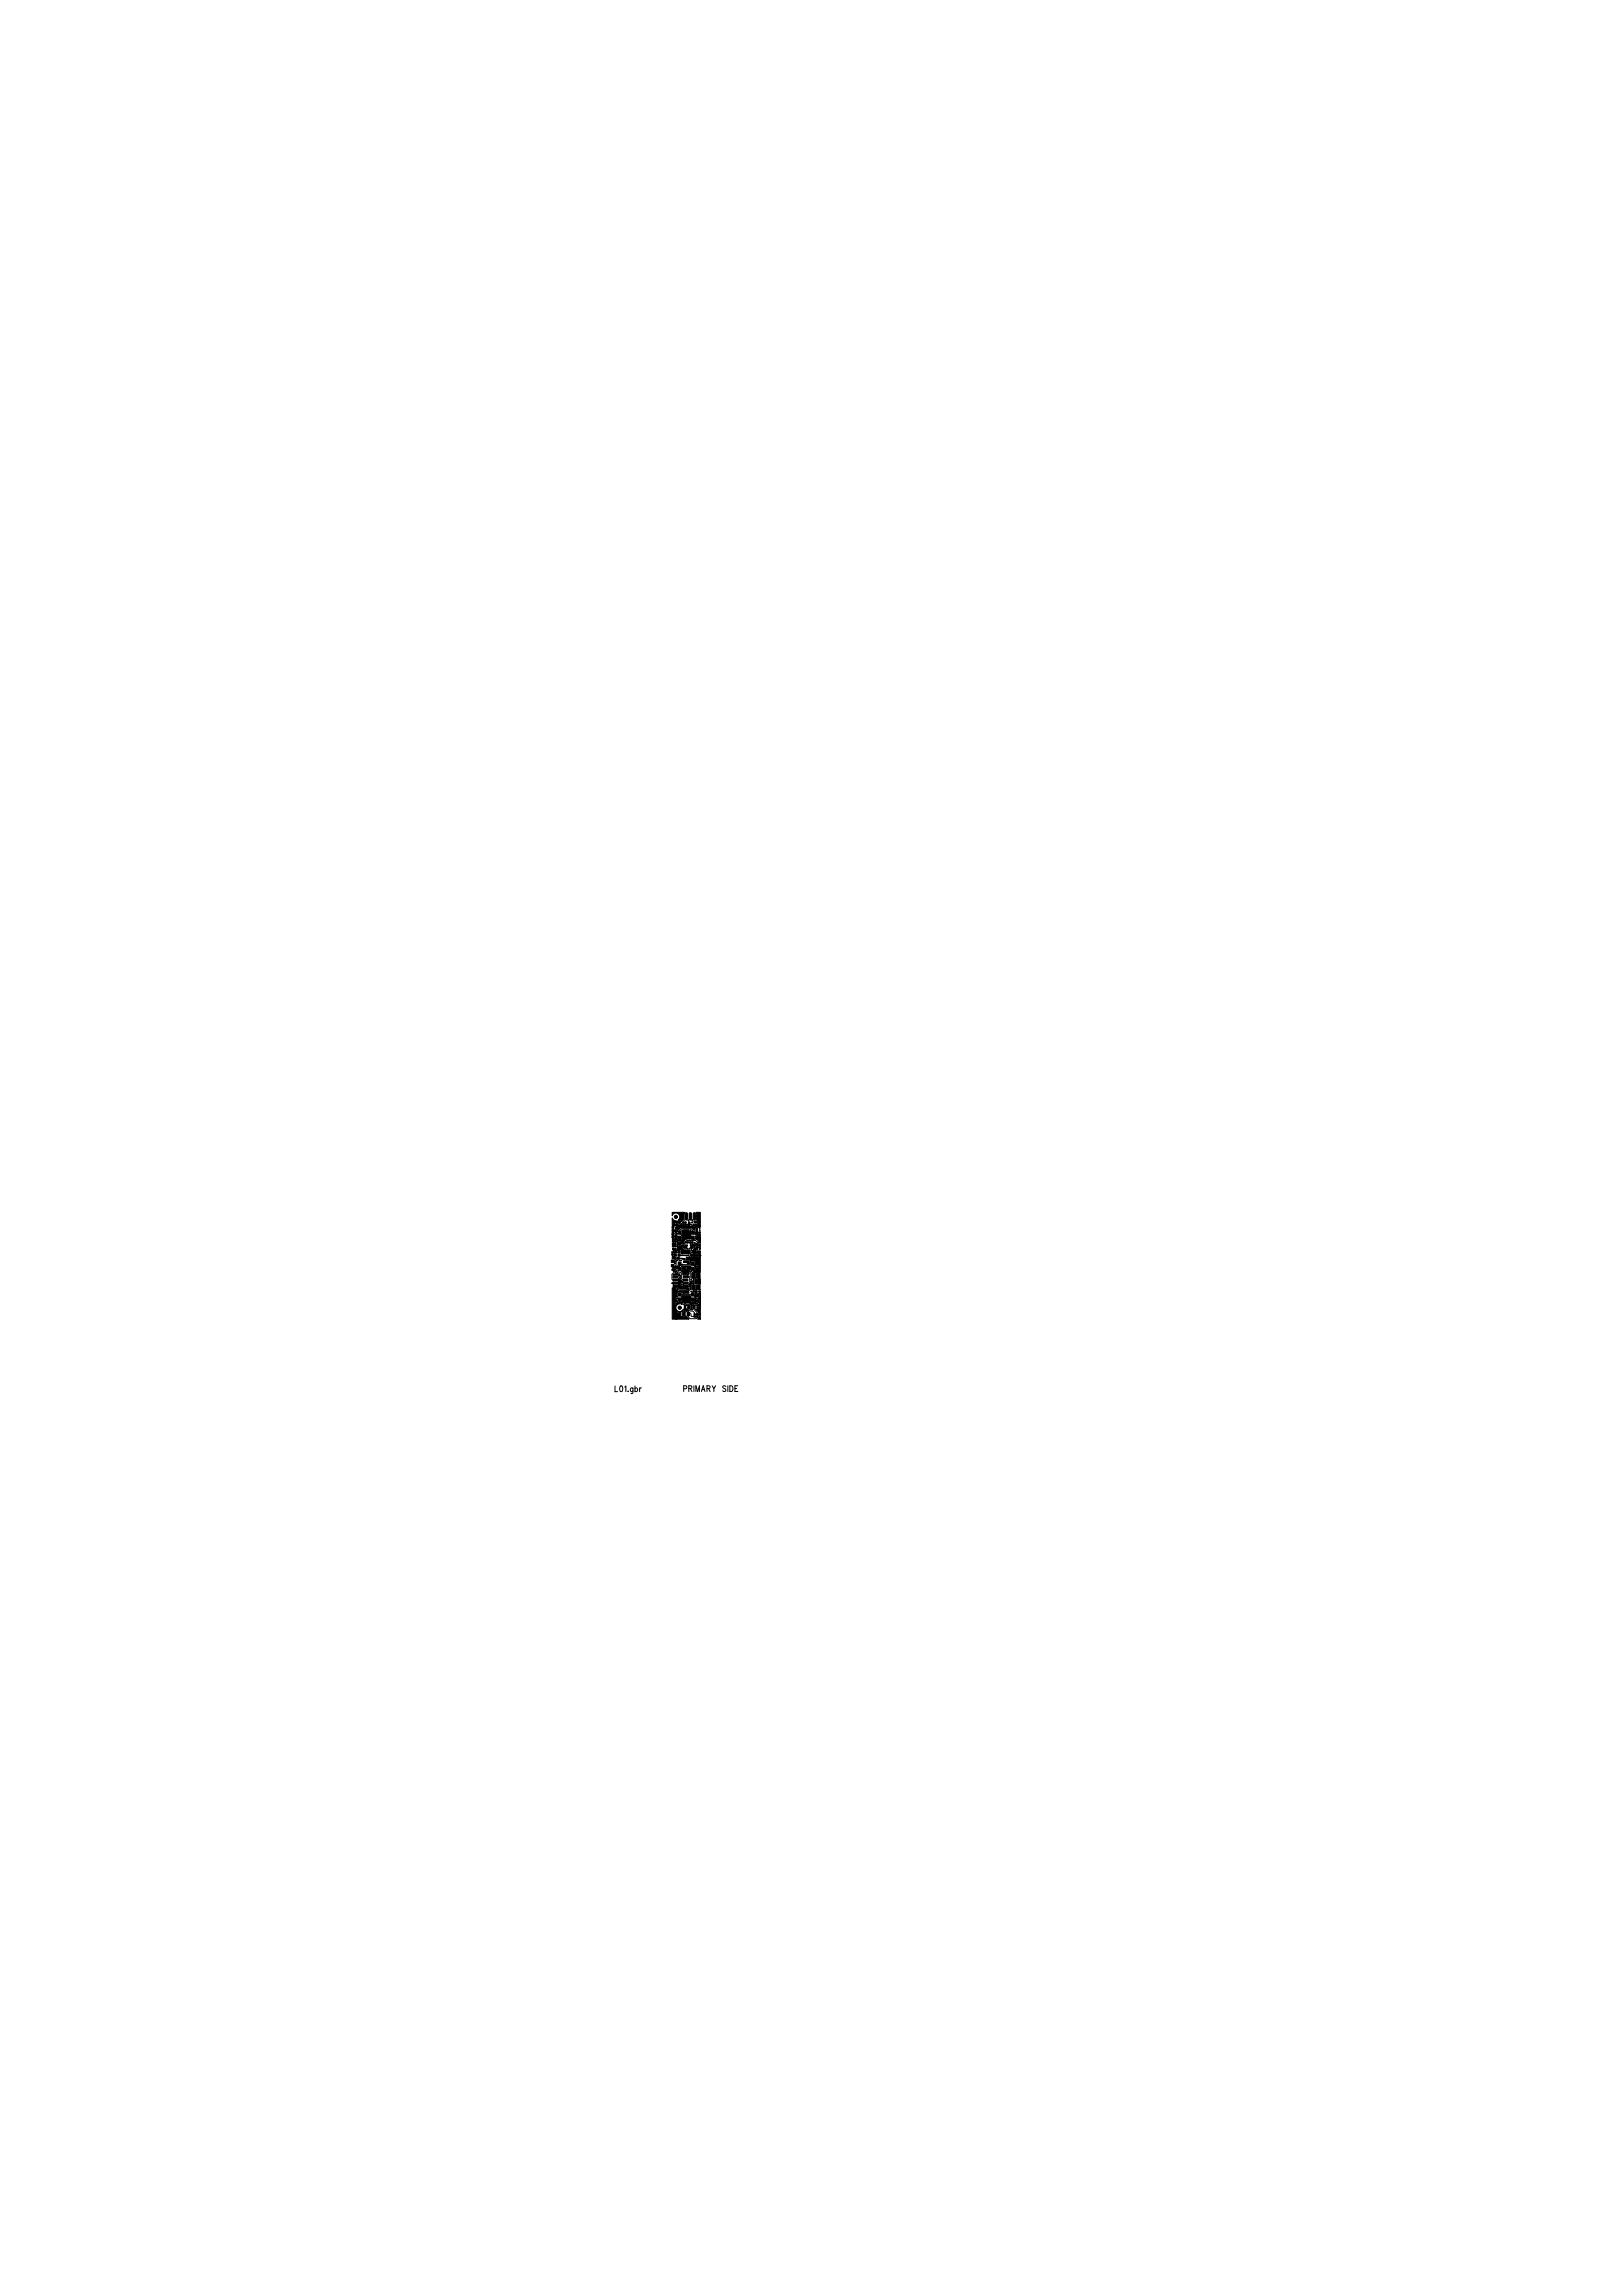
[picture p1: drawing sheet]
<svg xmlns="http://www.w3.org/2000/svg" width="210mm" height="297mm" viewBox="0 0 210 297" stroke-linecap="round" stroke-linejoin="round" font-family="sans-serif">
<defs><g id="words">
<text font-size="2.4" x="87" y="166.7">J1S4</text>
<text font-size="2.2" x="89" y="162.7">J3</text>
<g font-size="1.7">
<text x="87.5" y="160.4">S2</text>
<text x="87.5" y="164.4">S0</text>
<text x="87.5" y="168.4">S1</text>
</g>
<g font-size="1.3">
<text x="87.5" y="161.7">R1</text>
<text x="79.5" y="180.1">L01.gbr</text>
<text x="88.4" y="180.1">PRIMARY SIDE</text>
</g>
<text font-size="1" x="88.1" y="170.3">D1</text>
<g font-size=".9">
<text x="87" y="157.8">FID1 P21P9P15</text>
<text x="86.6" y="163.5">P22</text>
<text x="86.6" y="164">P7</text>
<text x="89.8" y="168">P12</text>
<text x="87.5" y="169.5">FID2 Q2Q3</text>
<text x="89.8" y="168.6">P13</text>
</g>
<g font-size=".8">
<text x="86.9" y="159.3">C1</text>
<text x="86.9" y="160.1">C25</text>
<text x="87.3" y="159">C17</text>
<text x="87.8" y="157.9" transform="rotate(-90 87.8 157.9)">FID1x1</text>
<text x="89.8" y="158.6">C19</text>
<text x="89.9" y="160.1">C28</text>
<text x="88.3" y="169.6" transform="rotate(-90 88.3 169.6)">FID2x1</text>
</g>
<text font-size=".7" x="89.1" y="159.3" transform="rotate(-90 89.1 159.3)">S2x5</text>
<g font-size=".6">
<text x="86.9" y="161.3">R9R5</text>
<text x="86.9" y="160.7">R20</text>
<text x="89" y="158.6">R21</text>
<text x="89.9" y="159.3">R23</text>
<text x="90.3" y="160.8">R12</text>
<text x="86.8" y="162.4">R2</text>
<text x="87.6" y="166.6" transform="rotate(-90 87.6 166.6)">J1x8 J1x6 J1x4 J1x2</text>
<text x="88.9" y="166.6" transform="rotate(-90 88.9 166.6)">J1x7 J1x5 J1x3 J1x1</text>
<text x="88.4" y="169.3">R17</text>
<text x="89.7" y="170.4">R3R31</text>
<text x="90.1" y="169.3">R18</text>
</g>
<text font-size=".5" x="90.5" y="165.4" transform="rotate(-90 90.5 165.4)">S4x4</text>
<g font-size=".4">
<text x="86.9" y="161.7">R25</text>
<text x="87.3" y="158.2">C16 R32</text>
<text x="88" y="161.1" transform="rotate(-90 88 161.1)">R1x1</text>
<text x="88.3" y="161.5">R7</text>
<text x="88.5" y="160.9">R50C10</text>
<text x="86.9" y="164.4">R8</text>
<text x="87.2" y="163">C6</text>
</g>
<g font-size=".3">
<text x="87.7" y="159" transform="rotate(-90 87.7 159)">C17x1 C17x2 C16x2</text>
<text x="90.2" y="160.1" transform="rotate(-90 90.2 160.1)">C28x1 C28x2</text>
</g>
</g></defs>
<g fill="#000" stroke="#000" stroke-width=".13">
<path d="M87.8 158h.3v.2h-.3zM87.8 159.3h.3v.4h-.3zM89.5 159.3h.3v.4h-.3zM89.9 158h.3v.2h-.3zM89.9 158.3h.3v.3h-.3zM86.9 163h.3v.3h-.3zM86.9 163.6h.3v.3h-.3zM87.3 161.9h.2v.2h-.2zM87.3 162.3h.2v.2h-.2zM87.3 162.7h.2v.2h-.2zM87.6 161.4h.5v.3h-.5zM87.7 162.7h.2v.2h-.2z"/>
<path d="M87.7 162.3h.3v.2h-.3zM87.7 161.9h.3v.2h-.3zM87.8 159.9h.3v.4h-.3zM87.8 167.3h.3v.4h-.3zM87.8 167.9h.3v.4h-.3zM87.8 163.3h.3v.4h-.3zM87.8 163.9h.3v.5h-.3zM88.4 169.8h.3v.1h-.3zM88.4 170.1h.3v.1h-.3zM88.5 167.1h.7v.2h-.7zM88.5 163.1h.7v.2h-.7zM88.9 169.8h.3v.1h-.3z"/>
<path d="M88.9 170.1h.3v.1h-.3zM89 169.1h.3v.2h-.3zM89.5 159.9h.3v.4h-.3zM89.5 167.3h.3v.4h-.3zM89.5 167.9h.3v.4h-.3zM89.5 163.3h.3v.4h-.3zM89.5 163.9h.3v.5h-.3zM89.6 169.1h.3v.2h-.3zM89.5 166.2h.5v.7h-.5zM89.5 164.7h.5v.7h-.5zM90.1 168.2h.3v.3h-.3zM90.1 167.5h.3v.3h-.3z"/>
<path d="M90.1 166.2h.5v.7h-.5z"/>
<path d="M88.2 163.8l.1 .1v.5l-.2 .1 .3 .2v.2h.4a.19 .19 0 0 1 .2-.2 .19 .19 0 0 1 .2 .1l.2-1zM88.7 164a.2 .2 0 0 1 .4 0 .2 .2 0 0 1-.4 0zM89.4 165.7l-.1 .2-.2 .4a.19 .19 0 0 1 .2 .3h.1v-.5h.2v-.4zM87.8 165.4v.8l.1 .5 .1 .1h1.1l.1-.2h-.9v-.3l-.1 .1-.2-.2 .1-.2h.2v-.2zM87.6 161.2h.1zM87.6 163.7l-.1 .2 .1 .3 .1-.4zM87.1 164.9h.6l.4 .3v-.2h-.3v-.3l-.2-.1-.1 .3-.2-.1zM87 157.6v.9l.3 .1v-.7zM87 162.6v.3h.1v-.4zM87 156.8v.5a.5 .5 0 0 1 .8-.3 .5 .5 0 0 1 0 .8l.3 .1 .1 .1 .3-.3 .1-.9zM87.8 158.5v.5a.32 .32 0 0 1-.5 .1l.3 .3 .1-.2 .4-.4h1.3l.5 .4 .1-.4 .2-.1 .2 .1 .1-.1h.1v-1.9h-.5l.1 .2-.1 .8 .2 .2-.1 .7h-.7l-.1-.1-.3 .1-.3-.2-.1-.1h-.4l-.1-.1-.2 .2zM87.3 159.8v.9h.1a.21 .21 0 0 1 .2-.2 .21 .21 0 0 1 .2 .1h.4v.4l.4-.1a.38 .38 0 0 1 .1-.6h.6v-.4l.1-.1-.1-.1 .1-.6-.2 .4h-.7l-.2-.2v-.2h-.1l.1 1.2-.2 .2-.4-.1-.1-.3-.2-.1 .1-.2zM88.1 161.2l.1 .2-.1 .8h1.2v-.1a.25 .25 0 0 0 0-.3 .25 .25 0 0 0-.3-.1 .72 .72 0 0 1-.8-.5zM90 160.3l.2 .1 .1-.1zM90.4 159.6v.5l-.1 .2 .3-.1v-.6zM89.5 160.9l.5 .7-.1 .2h-.2l-.1 .1 .2 .5-.2 .3-.3-.1h-.2a.19 .19 0 0 1-.1 .2 .19 .19 0 0 1-.2 0l-.1 .2h.5v.4h.1l.1-.2 .1-.1 .4 .1 .1 .5-.1 .1 .1 .1v.5l-.2 .1v.1h.8v-2.8h-.2a.22 .22 0 0 1-.3 .1 .22 .22 0 0 1-.1-.3 .3 .3 0 0 1 .2-.5 .3 .3 0 0 1 .3 .4h.1v-.6l-.5-.1a.21 .21 0 0 1-.4 .1zM89.9 162.4a.3 .3 0 0 1 .6 0 .3 .3 0 0 1-.6 0zM90.1 163.5l.1-.1a.36 .36 0 0 1 0 .6 .33 .33 0 0 1-.1-.5zM89.9 165.5v.6h.7v-.6zM87 166.6v4.1h2.1l-.3-.4h-.1h-.6v-.5v-.1l.2-.1a.24 .24 0 0 1 .3-.1 .24 .24 0 0 1 .2 .2l.3-.1a.39 .39 0 0 0-.5-.2h-.2l-.2 .2-.2 .1-.2 .2-.2-.1v-.2a.5 .5 0 0 1-.1-.6 .5 .5 0 0 1 .5-.3 .4 .4 0 0 1 .6 0l.2-.1h.5l.1 .2-.1 .6 .3 .1-.1-.2v-.3a.28 .28 0 0 1 .3-.3l.3 .1 .2-.2h-.2l-.1-.1v-.3l.2-.3-.2-.1v-.3a.31 .31 0 0 0 .1-.5h-.4l.3 .3v.4l-.1 .1 .1 .1-.1 .5h-.5l-.1-.5 .1-.1-.1-.2h-1l-.1 .2 .1 .1-.1 .5-.4 .1-.1-.1-.1-.2h-.1l-.1-.2v-.2h.3l-.1-.1v-.4l.2-.2h.3l.2 .2v-.2h-.5l-.3-.3v-.1zM87.3 168.6a.2 .2 0 0 1 .4 0 .2 .2 0 0 1-.4 0zM90.5 167v1.6l.1 .2v-1.8zM90.1 169.3l-.1 .1 .4 .5v.5l-.1 .3h.3v-1.9l-.1 .1v.5h-.3z"/>
<circle cx="89.5" cy="158.2" r=".05"/>
<circle cx="87.5" cy="170.1" r=".05"/>
<circle cx="87.5" cy="170.4" r=".05"/>
<circle cx="87.5" cy="170.3" r=".05"/>
<circle cx="87.5" cy="170.6" r=".05"/>
<circle cx="87.5" cy="169.9" r=".05"/>
<circle cx="87.9" cy="163.8" r=".06"/>
<circle cx="89" cy="163.5" r=".06"/>
<circle cx="89.5" cy="161.4" r=".17"/>
<circle cx="89.5" cy="162.4" r=".17"/>
<circle cx="89.7" cy="164.1" r=".05"/>
<circle cx="90.2" cy="161.4" r=".17"/>
</g>
<g fill="none" stroke="#000" stroke-width=".13">
<path d="M88.8 157.4v.2l-.4 .4v.2M89.4 158.4l.1 .1h.4h.1M89.6 159.4l.1 .1M87.4 170.1h.1M87.4 170.6h.1M87.4 170.4h.1M87.4 170.3h.1M87.4 169.9h.1M87.5 170.1h.1M87.5 170h.1M87.5 170.7h.1M87.5 170.6h.1"/>
<path d="M87.5 170.5h.1M87.5 170.4h.1M87.5 170.3h.1M87.5 170.2h.1M87.5 169.9h.1M87.9 163.8l.1 .3M88.1 161.3h.1M88.3 162.2h.1M89.1 169.8h.2l.1 .2 .1 .3h.4M89.1 170.1v.3l.2 .2h.8l.1-.3M89.1 169.4l.2 .2h.4l.2 .2v.2M89.6 164.6v.3l.1 .2"/>
<path d="M89.7 164.1h.1M89.7 167.2v.3M89.8 169.2v.2l.4 .4v.2M90.4 166.1v.1"/>
</g>
<path d="M87.9 162.4h1.2" fill="none" stroke="#000" stroke-width=".21"/>
<use href="#words"/>
</svg>
